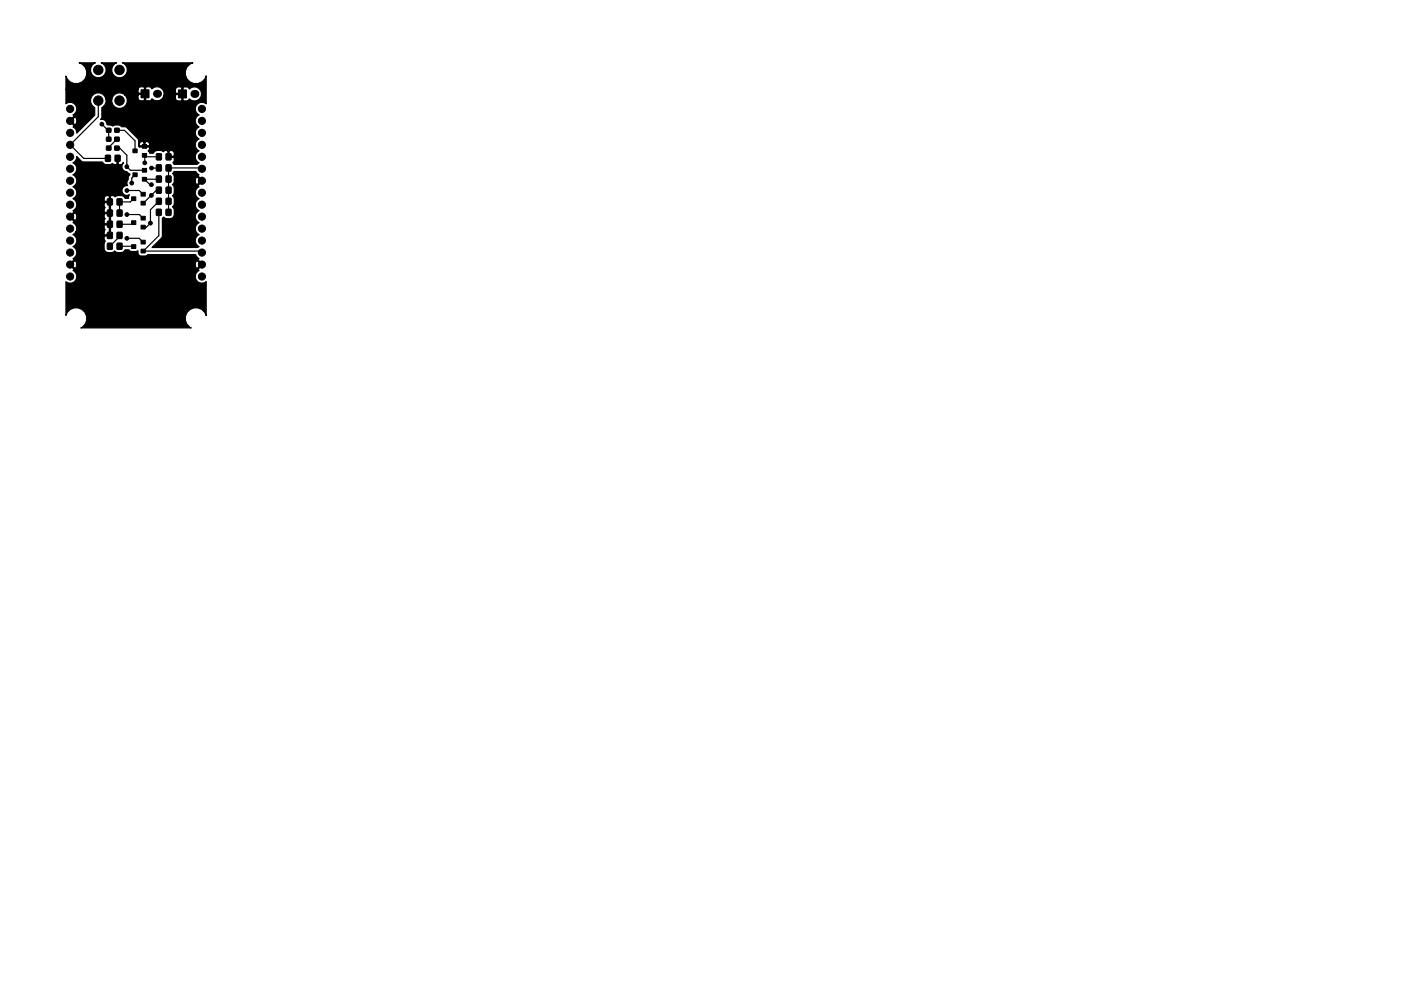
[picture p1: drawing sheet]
<svg xmlns="http://www.w3.org/2000/svg" width="297mm" height="210mm" viewBox="0 0 297 210" stroke-linecap="round" stroke-linejoin="round" font-family="sans-serif">
<g fill="#000" stroke="#000" stroke-width=".21">
<path d="M22.4 33h1v1.2h-1zM22.6 27.2h.9v.8l-.9 .1zM22.6 29.1h.9v.8h-.9zM22.6 31h.9v.8h-.9zM24.3 27.2h.9l.1 .8-.9 .1zM24.3 29.1h.9l.1 .8h-.9zM24.3 31h.9l.1 .8h-.9zM24.4 33h1.1l-.1 1.2h-1zM28.2 36.7h.9v.8h-.9zM28.2 31.6h.9v.8h-.9zM30.2 35.7h.9v.8h-.9zM30.2 37.6h.9v.8h-.9z"/>
<path d="M30.2 30.7h.9v.8h-.9zM30.2 32.6h.9v.8h-.9zM29.9 19h1.7v1.7h-1.7zM33.2 32.6l1 .1v1.2h-1zM33.2 39.7h1v1.3h-1zM33.2 37.4h1v1.2h-1zM33.2 35h1v1.3l-1-.1zM35.2 32.6l1.1 .1-.1 1.2h-1zM35.2 39.7h1.1l-.1 1.3h-1zM35.2 37.4h1.1l-.1 1.2h-1zM35.2 35h1.1l-.1 1.3-1-.1zM37.8 19.1h1.7v1.7h-1.7z"/>
<path d="M22.8 42.2h1v1.3l-1-.1zM22.8 51.6h1v1.3h-1zM22.8 49.3h1v1.3h-1zM22.8 44.6h1v1.3l-1-.1zM22.8 47h1v1.2h-1zM24.8 42.2h1.1l-.1 1.3-1-.1zM24.8 51.6h1.1l-.1 1.3h-1zM24.8 49.3h1.1l-.1 1.3h-1zM24.9 44.6h1l-.1 1.3-1-.1zM24.9 47h1l-.1 1.2h-1zM27.9 41.8h.9v.8h-.9zM27.9 51.9h.9v.8h-.9z"/>
<path d="M27.9 46.8h.9v.8h-.9zM29.9 42.7h.9v.8h-.9zM29.9 40.8h.9v.8h-.9zM29.9 52.9h.9v.8h-.9zM29.9 51h.9v.8h-.9zM29.9 45.9h.9v.8h-.9zM29.9 47.8h.9v.8h-.9zM33.2 44.4h1v1.3h-1zM33.2 42.1h1v1.3l-1-.1zM35.2 44.4h1v1.3h-1zM35.2 42.1h1.1l-.1 1.3-1-.1z"/>
<circle cx="20.8" cy="14.8" r="1"/>
<circle cx="25.3" cy="14.8" r="1"/>
<circle cx="14.9" cy="30.7" r=".76"/>
<circle cx="14.9" cy="25.6" r=".76"/>
<circle cx="14.9" cy="38.3" r=".76"/>
<circle cx="14.9" cy="35.8" r=".76"/>
<circle cx="14.9" cy="23.1" r=".76"/>
<circle cx="14.9" cy="33.3" r=".76"/>
<circle cx="14.9" cy="28.2" r=".76"/>
<circle cx="20.8" cy="21.3" r="1"/>
<circle cx="21.6" cy="26.3" r=".4"/>
<circle cx="25.3" cy="21.3" r="1"/>
<circle cx="26.9" cy="35.4" r=".4"/>
<circle cx="27.9" cy="38.8" r=".4"/>
<circle cx="30.7" cy="34.5" r=".4"/>
<circle cx="32.1" cy="39.2" r=".4"/>
<circle cx="32.1" cy="35.7" r=".4"/>
<circle cx="42.8" cy="30.7" r=".76"/>
<circle cx="42.8" cy="38.3" r=".76"/>
<circle cx="42.8" cy="25.6" r=".76"/>
<circle cx="42.8" cy="28.2" r=".76"/>
<circle cx="42.8" cy="23.1" r=".76"/>
<circle cx="42.8" cy="35.8" r=".76"/>
<circle cx="42.8" cy="33.3" r=".76"/>
<circle cx="14.9" cy="46" r=".76"/>
<circle cx="14.9" cy="53.6" r=".76"/>
<circle cx="14.9" cy="58.7" r=".76"/>
<circle cx="14.9" cy="48.5" r=".76"/>
<circle cx="14.9" cy="56.1" r=".76"/>
<circle cx="14.9" cy="43.4" r=".76"/>
<circle cx="14.9" cy="40.9" r=".76"/>
<circle cx="14.9" cy="51" r=".76"/>
<circle cx="26.9" cy="40.4" r=".4"/>
<circle cx="26.9" cy="45.5" r=".4"/>
<circle cx="26.9" cy="50.6" r=".4"/>
<circle cx="31.9" cy="47.3" r=".4"/>
<circle cx="32.1" cy="41.4" r=".4"/>
<circle cx="42.8" cy="56.1" r=".76"/>
<circle cx="42.8" cy="40.9" r=".76"/>
<circle cx="42.8" cy="58.7" r=".76"/>
<circle cx="42.8" cy="53.6" r=".76"/>
<circle cx="42.8" cy="43.4" r=".76"/>
<circle cx="42.8" cy="48.5" r=".76"/>
<circle cx="42.8" cy="51" r=".76"/>
<circle cx="42.8" cy="46" r=".76"/>
</g>
<g fill="#000">
<circle cx="33.3" cy="19.9" r=".85"/>
<circle cx="41.2" cy="19.9" r=".85"/>
</g>
<g fill="none" stroke="#000" stroke-width=".25">
<path d="M20.8 21.3v3.5l-5.9 5.9 2.9 2.9h5.1M21.6 26.3l1.4 1.3v1.9M24.8 31.5h.6l1.5 1.4v2.5l.7 .7h3M24.8 29.5l-1.8 1.9M24.8 27.6h1.6l2.2 2.3v2.1M28.6 37.1l-.7 .7v1M33.7 38h-3.1l1.2 1.2h.3M33.7 35.6l-1.6 .1M33.7 33.3h-2.8l-.3-.4 .1 1.6M42.8 35.8l-.2-.2h-6.9v9.4M25.3 45.2h.1M25.3 49.9v.3l-2 2"/>
<path d="M25.6 52.2l2.7 .1M26.9 45.5h2.6l.8 .8M26.9 40.4h2.6l.8 .8M26.9 50.6h2.6l.8 .8M28.3 42.2l-.7 .6h-2.3v2.4M28.3 47.2l-.3 .4h-2.4M30.3 53.3h12.2l.3 .3M31.9 47.3h.1M31.9 47.3l-.9 .9h-.7M33.7 45v5l-3.3 3.3M33.7 42.7l-1.8 1.8v2.8M33.7 40.3h-.5l-2.9 2.8"/>
<path d="M35.7 45h.1"/>
</g>
<path d="M16.8 13.3h3.4a1.65 1.65 0 0 0-.7 2.6 1.65 1.65 0 0 0 2.7 0 1.65 1.65 0 0 0-.7-2.6h3.2a1.65 1.65 0 0 0-.7 2.6 1.65 1.65 0 0 0 2.7 0 1.65 1.65 0 0 0-.7-2.6h14.9a2.26 2.26 0 0 0-.9 3.8 2.26 2.26 0 0 0 3.7-1v5.9a1.4 1.4 0 0 0-2.1 .3 1.4 1.4 0 0 0 .6 2.1 1.38 1.38 0 0 0-.8 1.2 1.38 1.38 0 0 0 .8 1.3 1.38 1.38 0 0 0-.8 1.3 1.38 1.38 0 0 0 .8 1.3 1.38 1.38 0 0 0-.8 1.2 1.38 1.38 0 0 0 .8 1.3 1.38 1.38 0 0 0-.8 1.3 1.38 1.38 0 0 0 .8 1.2l-.4 .4h-4.9l-.2-.4 .2-.4v-.5l-.1-.2h-1.2v-1.3h.3v1h.9l.1-.1v-.6a.71 .71 0 0 0-.9-.5l-.1 .2-.9-.2-.4 .3a1.47 1.47 0 0 0-2.1 .3h-.8l-.3-.5a.5 .5 0 0 0 .2-.8l-2 .1-.2-.2v-.6h.1l.2 .4h.8v-.7h.3v.7h.8a.55 .55 0 0 0-.1-.7 .55 .55 0 0 0-.7 0h-.3a.57 .57 0 0 0-.6-.1 .57 .57 0 0 0-.4 .4h-.1v-.6l-.2-.6-2.3-2.2-.5-.2h-.6a1.47 1.47 0 0 0-1.9-.2l-.2-.1-.9-.1-.2-.2a1.02 1.02 0 0 0-1.3-1l.3-.5v-2a1.59 1.59 0 0 0 .9-1.8h1.2a1.66 1.66 0 0 0 2.1 1.9 1.66 1.66 0 0 0 .7-2.7h2.8v.7l.2 .4 1 .1 .1-.2v-1.2h-1.2l-.1 .2h-2.8a1.64 1.64 0 0 0-2.8 .8h-1.2a1.66 1.66 0 0 0-2.6-1 1.66 1.66 0 0 0 .2 2.8v1.6l-3.8 3.9a1.28 1.28 0 0 0-.8-1.4l.2-.3-1-.9 .3-.1 .9 .8a.93 .93 0 0 0 0-1.6l-.9 .8h-.3l1-.9-.2-.3a1.4 1.4 0 0 0 .6-2 1.4 1.4 0 0 0-2.1-.4v-3.1h15.3v.7l.1 .2h1.2v-1.2h.3v2.6l.1 .2h.7l.5-.5a1.5 1.5 0 0 0 2.5-.7h2.5l.1 .9 .4 .3h.7l.2-.1v-1.2l-3.9 .1v-.9l-.3-.3h2.8v.6l.2 .2h1.2v-1.2h.2v2.7l.2 .1h.7l.4-.4a1.51 1.51 0 0 0 2.2 0 1.51 1.51 0 0 0 0-2.1 1.51 1.51 0 0 0-2.2 0l-.4-.5h-.7l-.2 .2-1.1-.2-.5 .6h-2.8a1.52 1.52 0 0 0-2.2-.2l-.5-.4h-.7l-.1 .2-1.1-.2-.5 .5h-15.3v-2.8a2.26 2.26 0 0 0 3.8 1 2.26 2.26 0 0 0-1-3.8zM16.3 33.2l1.2 1.1 4.2 .1a1.49 1.49 0 0 0 2.1 .3l.4 .2h.4l.2-.1v-1.4l.3 .1v1.3l.1 .1 .7-.1 .2-.3v.2a1.02 1.02 0 0 0-.2 1.1 1.02 1.02 0 0 0 1 .6l.6 .5-.3 .6v.6a.99 .99 0 0 0-.2 1.3 1.05 1.05 0 0 0-1.1 1.2 1.05 1.05 0 0 0 1.5 .7l-.1 .8h-.8a1.47 1.47 0 0 0-2.1-.3l-.4-.3h-.4l-.2 .2v8.4h-1.2l-.1 .1v.6l.2 .4a1.73 1.73 0 0 0 .3 2.3 1.66 1.66 0 0 0 1.7-.3 1.43 1.43 0 0 0 2.2-.2h.8l.1 .2a1.79 1.79 0 0 0 1.9 0 .88 .88 0 0 0 .4 1.1 1.91 1.91 0 0 0 1.6-.2l10.2-.1 .1 .4 .6 .5-.2 .2 1 1-1 1 .2 .3a1.4 1.4 0 0 0-.6 2 1.4 1.4 0 0 0 2.1 .3v7.3a2.26 2.26 0 0 0-3.6-1.2 2.26 2.26 0 0 0 .4 3.8h-23.4a2.25 2.25 0 0 0 .5-3.8 2.25 2.25 0 0 0-3.6 1.1v-7.1a1.4 1.4 0 0 0 2.1-.4 1.4 1.4 0 0 0-.6-2l.2-.3-1-1h.3l.9 .8h.2l.2-1h25.1l.2 1h.2l.8-.8-.8-.8-.2 .1-.2 .5h-25.1l-.2-.5-.2-.1-.9 .8h-.3l1-1-.2-.2a1.38 1.38 0 0 0 .8-1.3 1.38 1.38 0 0 0-.8-1.3 1.38 1.38 0 0 0 .8-1.3 1.38 1.38 0 0 0-.8-1.2l.6-.7h6v.6l.1 .1h1v-2.1h-.9l-.2 .2v.5l.2 .4-.2 .3h-6a1.34 1.34 0 0 0-.6-1.9l.2-.3-1-.9h.3l.9 .8a.98 .98 0 0 0 .3-1.3h5.9v.5l.2 .4-.2 .4v.5l.2 .2h.9v-2.2h-.9l-.2 .2h-5.9l-.1-.3h-.2l-.9 .8h-.3l1-1-.2-.3a1.35 1.35 0 0 0 .8-1.6h5.8v.6l.2 .3-.2 .4v.5l.2 .2h.9v-2.1h-1l-.1 .1h-5.8l-.2-.5-.6-.4 .2-.2h6.4v.6l.1 .1h1v-1l-.2-.2a.71 .71 0 0 0-.9 .5h-6.4a1.38 1.38 0 0 0-.2-2.4 1.38 1.38 0 0 0 .8-1.3 1.38 1.38 0 0 0-.8-1.2 1.38 1.38 0 0 0 .8-1.3 1.38 1.38 0 0 0-.8-1.3 1.29 1.29 0 0 0 .8-1.3zM36.9 36.4h4.6l.7 .7-.2 .3 1 .9-1 1 .2 .3a1.38 1.38 0 0 0-.8 1.3 1.38 1.38 0 0 0 .8 1.3 1.38 1.38 0 0 0-.8 1.2 1.38 1.38 0 0 0 .8 1.3 1.38 1.38 0 0 0-.8 1.3 1.38 1.38 0 0 0 .8 1.2 1.38 1.38 0 0 0-.8 1.3 1.38 1.38 0 0 0 .8 1.3 1.38 1.38 0 0 0-.8 1.2 1.38 1.38 0 0 0 .8 1.3l-.3 .2h-9.7l2.2-2.2v-4l.3-.3a1.33 1.33 0 0 0 2.2-.5v-1.2l-.3-.4 .1-.1a1.81 1.81 0 0 0-.1-2.3l.1-.1a1.81 1.81 0 0 0-.1-2.2 .96 .96 0 0 0 .4-1.1h4.4l.2 1h.2l.8-.8-.8-.8-.2 .1-.2 .5h-4.4a1.16 1.16 0 0 0-.4-1.3z" fill="#000" stroke="#000" stroke-width=".25"/>
</svg>
